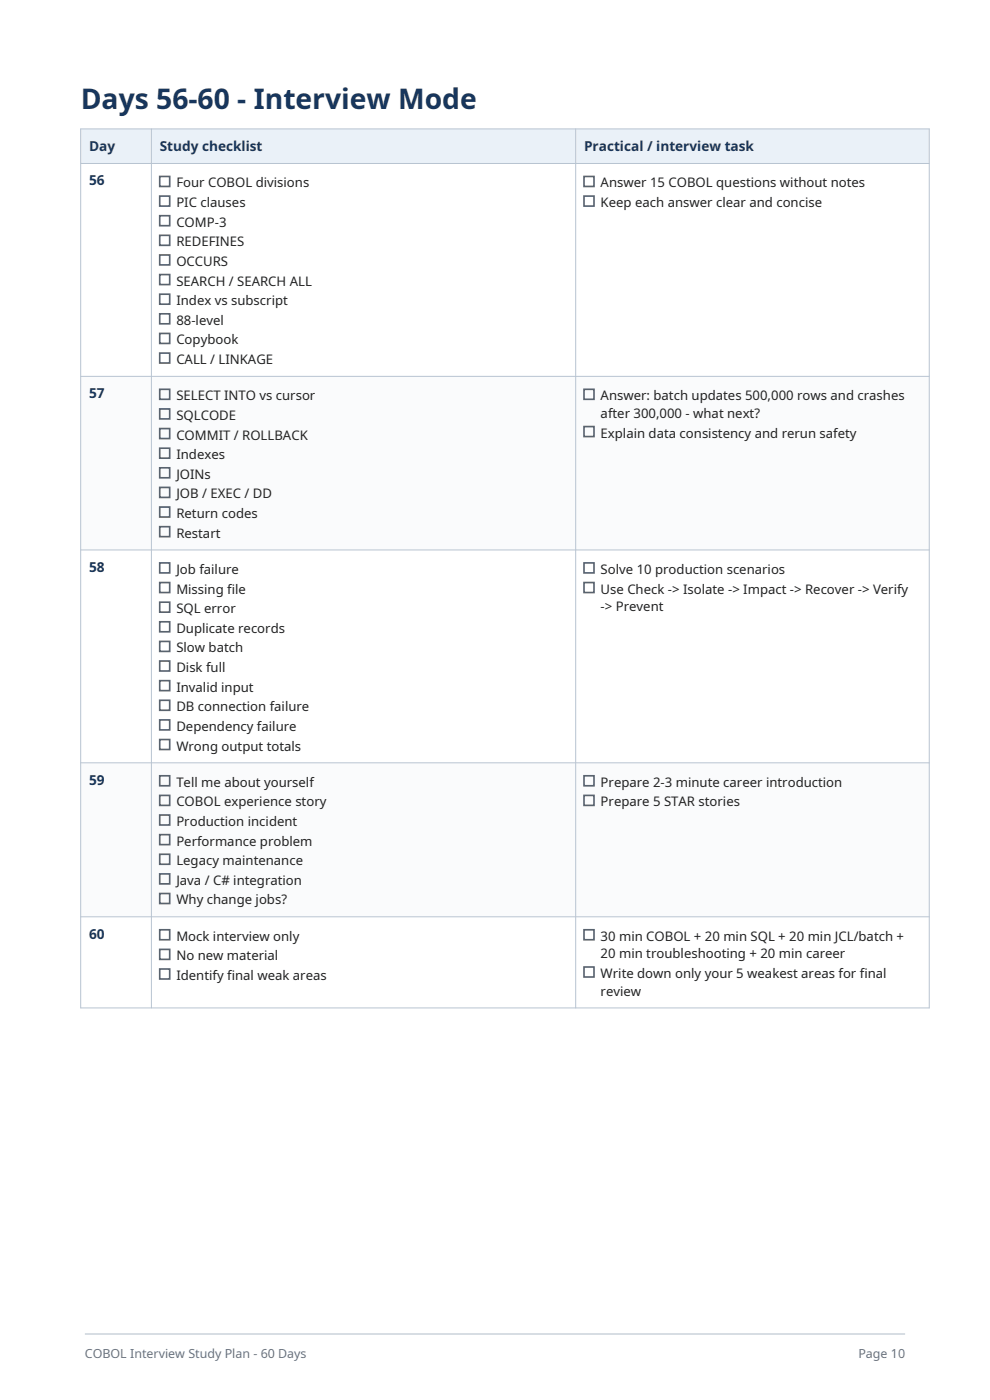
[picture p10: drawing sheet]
<svg xmlns="http://www.w3.org/2000/svg" width="210mm" height="297mm" viewBox="0 0 210 297" stroke-linecap="round" stroke-linejoin="round" font-family="sans-serif">
<defs><g id="words">
<text font-size="6" fill="#17365d" x="17.1" y="23.1">Days 56-60 - Interview Mode</text>
<g font-size="2.9" fill="#17365d">
<text x="18.9" y="32">Day</text>
<text x="33.9" y="32">Study checklist</text>
<text x="123.9" y="32">Practical / interview task</text>
<text x="18.9" y="39.3">56</text>
<text x="18.9" y="84.5">57</text>
<text x="18.9" y="121.3">58</text>
<text x="18.9" y="166.5">59</text>
<text x="18.9" y="199.1">60</text>
</g>
<g font-size="2.8" fill="#222">
<text x="37.4" y="39.8">Four COBOL divisions</text>
<text x="127.4" y="39.8">Answer 15 COBOL questions without notes</text>
<text x="37.4" y="43.9">PIC clauses</text>
<text x="127.4" y="43.9">Keep each answer clear and concise</text>
<text x="37.4" y="48.1">COMP-3</text>
<text x="37.4" y="52.3">REDEFINES</text>
<text x="37.4" y="56.4">OCCURS</text>
<text x="37.4" y="60.6">SEARCH / SEARCH ALL</text>
<text x="37.4" y="64.7">Index vs subscript</text>
<text x="37.4" y="68.9">88-level</text>
<text x="37.4" y="73.1">Copybook</text>
<text x="37.4" y="77.2">CALL / LINKAGE</text>
<text x="37.4" y="84.9">SELECT INTO vs cursor</text>
<text x="37.4" y="89.1">SQLCODE</text>
<text x="127.4" y="84.9">Answer: batch updates 500,000 rows and crashes</text>
<text x="127.4" y="88.7">after 300,000 - what next?</text>
<text x="37.4" y="93.2">COMMIT / ROLLBACK</text>
<text x="127.4" y="92.8">Explain data consistency and rerun safety</text>
<text x="37.4" y="97.4">Indexes</text>
<text x="37.4" y="101.6">JOINs</text>
<text x="37.4" y="105.7">JOB / EXEC / DD</text>
<text x="37.4" y="109.9">Return codes</text>
<text x="37.4" y="114.1">Restart</text>
<text x="37.4" y="121.8">Job failure</text>
<text x="37.4" y="125.9">Missing file</text>
<text x="127.4" y="121.8">Solve 10 production scenarios</text>
<text x="127.4" y="125.9">Use Check -&gt; Isolate -&gt; Impact -&gt; Recover -&gt; Verify</text>
<text x="37.4" y="130.1">SQL error</text>
<text x="127.4" y="129.7">-&gt; Prevent</text>
<text x="37.4" y="134.2">Duplicate records</text>
<text x="37.4" y="138.4">Slow batch</text>
<text x="37.4" y="142.6">Disk full</text>
<text x="37.4" y="146.7">Invalid input</text>
<text x="37.4" y="150.9">DB connection failure</text>
<text x="37.4" y="155.1">Dependency failure</text>
<text x="37.4" y="159.2">Wrong output totals</text>
<text x="37.4" y="166.9">Tell me about yourself</text>
<text x="127.4" y="166.9">Prepare 2-3 minute career introduction</text>
<text x="37.4" y="171.1">COBOL experience story</text>
<text x="127.4" y="171.1">Prepare 5 STAR stories</text>
<text x="37.4" y="175.2">Production incident</text>
<text x="37.4" y="179.4">Performance problem</text>
<text x="37.4" y="183.6">Legacy maintenance</text>
<text x="37.4" y="187.7">Java / C# integration</text>
<text x="37.4" y="191.9">Why change jobs?</text>
<text x="37.4" y="199.6">Mock interview only</text>
<text x="37.4" y="203.7">No new material</text>
<text x="127.4" y="199.6">30 min COBOL + 20 min SQL + 20 min JCL/batch +</text>
<text x="127.4" y="203.3">20 min troubleshooting + 20 min career</text>
<text x="37.4" y="207.9">Identify final weak areas</text>
<text x="127.4" y="207.5">Write down only your 5 weakest areas for final</text>
<text x="127.4" y="211.2">review</text>
</g>
<g font-size="2.6" fill="#667085">
<text x="18" y="288">COBOL Interview Study Plan - 60 Days</text>
<text x="182.1" y="288">Page 10</text>
</g>
</g></defs>
<path d="M18 283h174" fill="none" stroke="#d0d7de" stroke-width=".35"/>
<path d="M17.1 27.3h180v7.4h-180z" fill-rule="evenodd" fill="#eaf1f8"/>
<path d="M17.1 34.7h180v45.1h-180z" fill-rule="evenodd" fill="#fff"/>
<path d="M17.1 79.8h180v36.9h-180z" fill-rule="evenodd" fill="#fafbfc"/>
<path d="M17.1 116.7h180v45.1h-180z" fill-rule="evenodd" fill="#fff"/>
<path d="M17.1 161.8h180v32.7h-180z" fill-rule="evenodd" fill="#fafbfc"/>
<path d="M17.1 194.5h180v19.3h-180z" fill-rule="evenodd" fill="#fff"/>
<g fill="none" stroke="#59636e" stroke-width=".35">
<path d="M33.9 37.4h2.1v2.2h-2.1zM123.9 37.4h2.1v2.2h-2.1zM33.9 41.6h2.1v2.1h-2.1zM33.9 45.8h2.1v2.1h-2.1zM33.9 49.9h2.1v2.1h-2.1zM33.9 54.1h2.1v2.1h-2.1zM33.9 58.3h2.1v2.1h-2.1zM123.9 41.6h2.1v2.1h-2.1zM33.9 62.4h2.1v2.1h-2.1zM33.9 66.6h2.1v2.1h-2.1zM33.9 70.7h2.1v2.2h-2.1zM33.9 74.9h2.1v2.1h-2.1z"/>
<path d="M33.9 82.6h2.1v2.1h-2.1zM33.9 86.8h2.1v2.1h-2.1zM33.9 90.9h2.1v2.1h-2.1zM33.9 95.1h2.1v2.1h-2.1zM33.9 99.2h2.1v2.2h-2.1zM123.9 82.6h2.1v2.1h-2.1zM123.9 90.5h2.1v2.1h-2.1zM33.9 103.4h2.1v2.1h-2.1zM33.9 107.6h2.1v2.1h-2.1zM33.9 111.7h2.1v2.1h-2.1zM33.9 119.4h2.1v2.1h-2.1zM123.9 119.4h2.1v2.1h-2.1z"/>
<path d="M33.9 123.6h2.1v2.1h-2.1zM33.9 127.7h2.1v2.2h-2.1zM33.9 131.9h2.1v2.1h-2.1zM33.9 136.1h2.1v2.1h-2.1zM123.9 123.6h2.1v2.1h-2.1zM33.9 140.2h2.1v2.2h-2.1zM33.9 144.4h2.1v2.1h-2.1zM33.9 148.6h2.1v2.1h-2.1zM33.9 152.7h2.1v2.1h-2.1zM33.9 156.9h2.1v2.1h-2.1zM33.9 164.6h2.1v2.1h-2.1zM33.9 168.7h2.1v2.2h-2.1z"/>
<path d="M33.9 172.9h2.1v2.1h-2.1zM33.9 177.1h2.1v2.1h-2.1zM123.9 164.6h2.1v2.1h-2.1zM123.9 168.7h2.1v2.2h-2.1zM33.9 181.2h2.1v2.1h-2.1zM33.9 185.4h2.1v2.1h-2.1zM33.9 189.6h2.1v2.1h-2.1zM33.9 197.2h2.1v2.2h-2.1zM123.9 197.2h2.1v2.2h-2.1zM33.9 201.4h2.1v2.1h-2.1zM33.9 205.6h2.1v2.1h-2.1zM123.9 205.1h2.1v2.2h-2.1z"/>
</g>
<path d="M17.1 27.3h180v186.5h-180zM17.1 34.7h180M32.1 27.3v186.5M122.1 27.3v186.5M17.1 79.8h180M17.1 116.7h180M17.1 161.8h180M17.1 194.5h180" fill="none" stroke="#b8c4d1" stroke-width=".21"/>
<use href="#words"/>
</svg>
